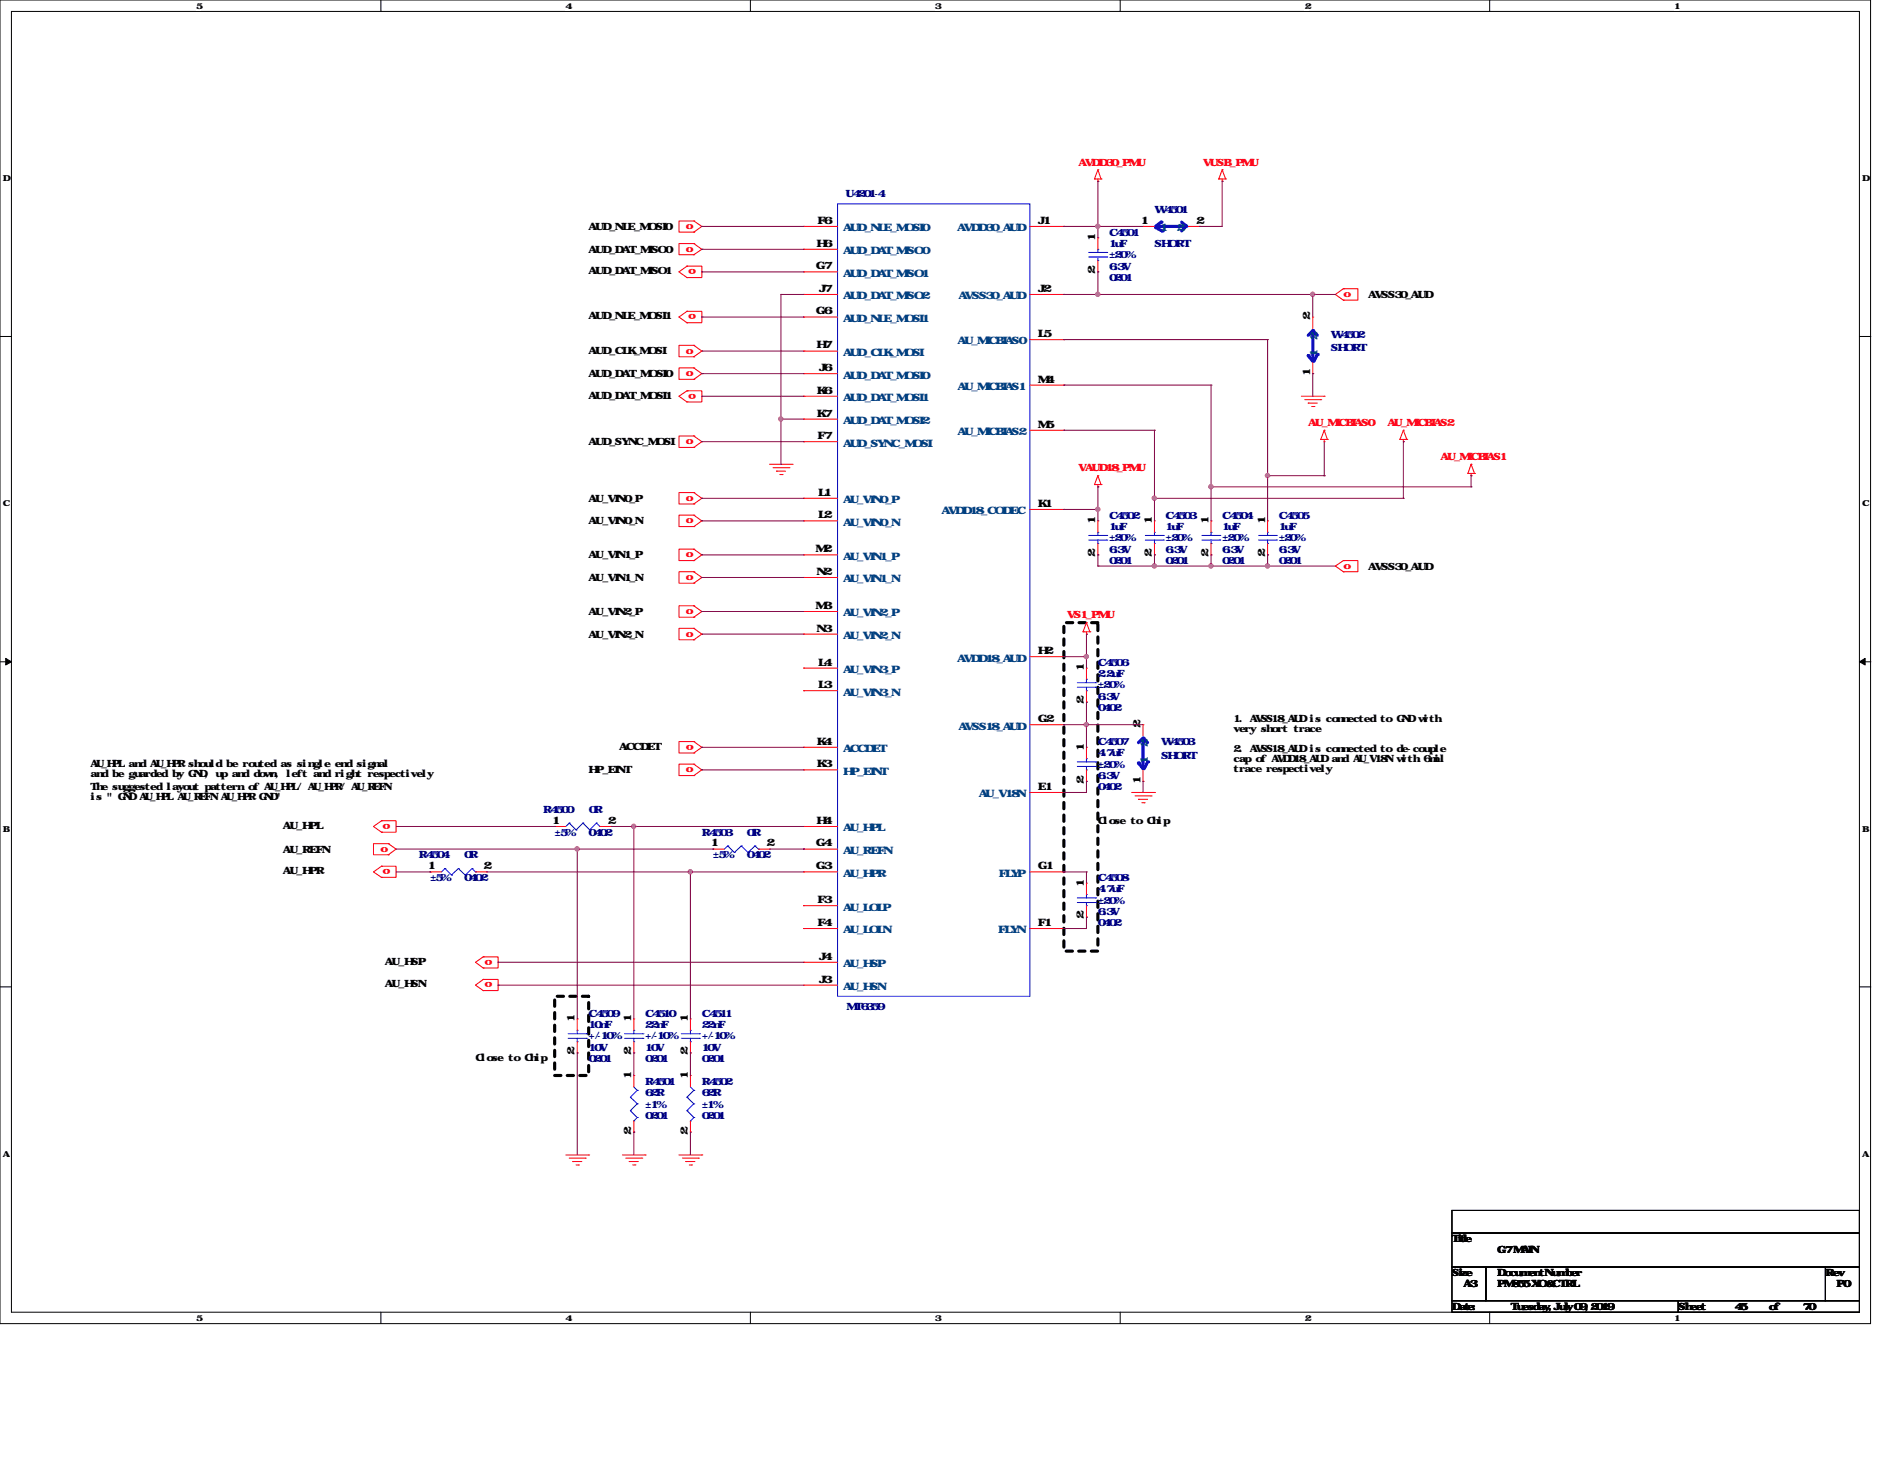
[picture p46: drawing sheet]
<svg xmlns="http://www.w3.org/2000/svg" width="279mm" height="216mm" viewBox="0 0 279 216" stroke-linecap="round" stroke-linejoin="round" font-family="sans-serif">
<defs><g id="words">
<g font-size="1.5" fill="#000080">
<text x="125.3" y="29.2">U4201-4</text>
<text x="164.3" y="34.9">C4501</text>
<text x="171" y="31.5">W4501</text>
<text x="164.3" y="36.6">1uF</text>
<text x="164.3" y="41.6">0201</text>
<text x="164.3" y="39.9">6.3V</text>
<text x="164.3" y="38.3">±20%</text>
<text x="171" y="36.6">SHORT</text>
<text x="197.1" y="50">W4502</text>
<text x="197.1" y="52">SHORT</text>
<text x="164.3" y="76.8">C4502</text>
<text x="172.7" y="76.8">C4503</text>
<text x="181.1" y="76.8">C4504</text>
<text x="189.4" y="76.8">C4505</text>
<text x="164.3" y="78.5">1uF</text>
<text x="164.3" y="83.5">0201</text>
<text x="164.3" y="81.8">6.3V</text>
<text x="164.3" y="80.2">±20%</text>
<text x="172.7" y="78.5">1uF</text>
<text x="172.7" y="83.5">0201</text>
<text x="172.7" y="81.8">6.3V</text>
<text x="172.7" y="80.2">±20%</text>
<text x="181.1" y="78.5">1uF</text>
<text x="181.1" y="83.5">0201</text>
<text x="181.1" y="81.8">6.3V</text>
<text x="181.1" y="80.2">±20%</text>
<text x="189.4" y="78.5">1uF</text>
<text x="189.4" y="83.5">0201</text>
<text x="189.4" y="81.8">6.3V</text>
<text x="189.4" y="80.2">±20%</text>
<text x="162.6" y="98.6">C4506</text>
<text x="162.6" y="100.3">2.2uF</text>
<text x="162.6" y="101.9">±20%</text>
<text x="162.6" y="105.3">0402</text>
<text x="162.6" y="103.6">6.3V</text>
<text x="162.6" y="110.3">C4507</text>
<text x="162.6" y="112">4.7uF</text>
<text x="162.6" y="113.7">±20%</text>
<text x="172" y="110.3">W4503</text>
<text x="172" y="112.4">SHORT</text>
<text x="162.6" y="117.1">0402</text>
<text x="162.6" y="115.4">6.3V</text>
<text x="80.5" y="120.4">R4500</text>
<text x="82.2" y="123.7">±5%</text>
<text x="87.2" y="123.7">0402</text>
<text x="87.2" y="120.4">0R</text>
<text x="104" y="123.7">R4503</text>
<text x="110.7" y="123.7">0R</text>
<text x="62.1" y="127.1">R4504</text>
<text x="63.7" y="130.5">±5%</text>
<text x="68.7" y="130.5">0402</text>
<text x="68.8" y="127.1">0R</text>
<text x="105.6" y="127.1">±5%</text>
<text x="110.7" y="127.1">0402</text>
<text x="162.6" y="130.5">C4508</text>
<text x="162.6" y="132.1">4.7uF</text>
<text x="162.6" y="137.2">0402</text>
<text x="162.6" y="135.5">6.3V</text>
<text x="162.6" y="133.8">±20%</text>
<text x="125.4" y="149.6">MT6359</text>
<text x="87.2" y="150.6">C4509</text>
<text x="87.2" y="152.2">10nF</text>
<text x="87.2" y="155.6">10V</text>
<text x="87.2" y="153.9">+/-10%</text>
<text x="95.6" y="150.6">C4510</text>
<text x="95.6" y="152.2">22nF</text>
<text x="95.6" y="155.6">10V</text>
<text x="95.6" y="153.9">+/-10%</text>
<text x="104" y="150.6">C4511</text>
<text x="104" y="152.2">22nF</text>
<text x="104" y="155.6">10V</text>
<text x="104" y="153.9">+/-10%</text>
<text x="87.2" y="157.3">0201</text>
<text x="95.6" y="157.3">0201</text>
<text x="95.6" y="160.6">R4501</text>
<text x="104" y="160.6">R4502</text>
<text x="104" y="157.3">0201</text>
<text x="95.6" y="162.3">62R</text>
<text x="95.6" y="164">±1%</text>
<text x="95.6" y="165.7">0201</text>
<text x="104" y="162.3">62R</text>
<text x="104" y="164">±1%</text>
<text x="104" y="165.7">0201</text>
</g>
<g font-size="1.5" fill="#f00">
<text x="159.8" y="24.5">AVDD30_PMU</text>
<text x="178.2" y="24.5">VUSB_PMU</text>
<text x="101.6" y="34">o</text>
<text x="101.6" y="37.3">o</text>
<text x="103.1" y="39.9" transform="rotate(-180 103.1 39.9)">o</text>
<text x="103.1" y="46.6" transform="rotate(-180 103.1 46.6)">o</text>
<text x="199" y="44">o</text>
<text x="101.6" y="52.4">o</text>
<text x="101.6" y="55.7">o</text>
<text x="103.1" y="58.3" transform="rotate(-180 103.1 58.3)">o</text>
<text x="101.6" y="65.8">o</text>
<text x="193.8" y="63.1">AU_MICBIAS0</text>
<text x="205.5" y="63.1">AU_MICBIAS2</text>
<text x="159.8" y="69.8">VAUD18_PMU</text>
<text x="213.4" y="68.1">AU_MICBIAS1</text>
<text x="101.6" y="74.2">o</text>
<text x="101.6" y="77.5">o</text>
<text x="101.6" y="82.6">o</text>
<text x="101.6" y="85.9">o</text>
<text x="199" y="84.2">o</text>
<text x="101.6" y="90.9">o</text>
<text x="101.6" y="94.3">o</text>
<text x="158.1" y="91.6">VS1_PMU</text>
<text x="102.8" y="110.3" transform="rotate(-180 102.8 110.3)">o</text>
<text x="101.6" y="114.4">o</text>
<text x="57.9" y="122" transform="rotate(-180 57.9 122)">o</text>
<text x="56.3" y="126.2">o</text>
<text x="57.9" y="128.7" transform="rotate(-180 57.9 128.7)">o</text>
<text x="72.9" y="142.1" transform="rotate(-180 72.9 142.1)">o</text>
<text x="72.9" y="145.5" transform="rotate(-180 72.9 145.5)">o</text>
</g>
<g font-size="1.5">
<text x="87.2" y="34.1">AUD_NLE_MOSI0</text>
<text x="121.1" y="33.1">F6</text>
<text x="153.8" y="33.1">J1</text>
<text x="162.3" y="35.7" transform="rotate(-90 162.3 35.7)">1</text>
<text x="169" y="33.1">1</text>
<text x="177.2" y="33.1">2</text>
<text x="87.2" y="37.4">AUD_DAT_MISO0</text>
<text x="87.2" y="40.6">AUD_DAT_MISO1</text>
<text x="120.9" y="39.9">G7</text>
<text x="120.9" y="36.5">H6</text>
<text x="162.3" y="40.6" transform="rotate(-90 162.3 40.6)">2</text>
<text x="87.2" y="47.3">AUD_NLE_MOSI1</text>
<text x="120.9" y="46.6">G6</text>
<text x="121.3" y="43.2">J7</text>
<text x="153.8" y="43.2">J2</text>
<text x="194.1" y="47.5" transform="rotate(-90 194.1 47.5)">2</text>
<text x="202.7" y="44.1">AVSS30_AUD</text>
<text x="87.2" y="52.5">AUD_CLK_MOSI</text>
<text x="120.9" y="51.6">H7</text>
<text x="153.8" y="49.9">L5</text>
<text x="87.2" y="55.8">AUD_DAT_MOSI0</text>
<text x="87.2" y="59.1">AUD_DAT_MOSI1</text>
<text x="121" y="58.3">K6</text>
<text x="121.3" y="54.9">J6</text>
<text x="153.8" y="56.6">M4</text>
<text x="194.1" y="55.7" transform="rotate(-90 194.1 55.7)">1</text>
<text x="87.2" y="65.9">AUD_SYNC_MOSI</text>
<text x="121" y="61.7">K7</text>
<text x="121.1" y="65">F7</text>
<text x="153.8" y="63.3">M5</text>
<text x="87.2" y="74.3">AU_VIN0_P</text>
<text x="87.2" y="77.6">AU_VIN0_N</text>
<text x="121.2" y="73.4">L1</text>
<text x="121.2" y="76.8">L2</text>
<text x="153.8" y="75.1">K1</text>
<text x="162.3" y="77.6" transform="rotate(-90 162.3 77.6)">1</text>
<text x="170.6" y="77.6" transform="rotate(-90 170.6 77.6)">1</text>
<text x="179" y="77.6" transform="rotate(-90 179 77.6)">1</text>
<text x="187.4" y="77.6" transform="rotate(-90 187.4 77.6)">1</text>
<text x="87.2" y="82.7">AU_VIN1_P</text>
<text x="120.8" y="81.8">M2</text>
<text x="162.3" y="82.5" transform="rotate(-90 162.3 82.5)">2</text>
<text x="170.6" y="82.5" transform="rotate(-90 170.6 82.5)">2</text>
<text x="179" y="82.5" transform="rotate(-90 179 82.5)">2</text>
<text x="187.4" y="82.5" transform="rotate(-90 187.4 82.5)">2</text>
<text x="87.2" y="86">AU_VIN1_N</text>
<text x="120.9" y="85.1">N2</text>
<text x="202.7" y="84.4">AVSS30_AUD</text>
<text x="87.2" y="91.1">AU_VIN2_P</text>
<text x="87.2" y="94.4">AU_VIN2_N</text>
<text x="120.8" y="90.2">M3</text>
<text x="120.9" y="93.5">N3</text>
<text x="121.2" y="98.6">L4</text>
<text x="121.2" y="101.9">L3</text>
<text x="153.8" y="96.9">H2</text>
<text x="160.6" y="99.4" transform="rotate(-90 160.6 99.4)">1</text>
<text x="153.8" y="106.9">G2</text>
<text x="160.6" y="104.3" transform="rotate(-90 160.6 104.3)">2</text>
<text x="169" y="107.8" transform="rotate(-90 169 107.8)">2</text>
<text x="182.8" y="106.9">1. AVSS18_AUD is connected to GND w</text>
<text x="210.9" y="106.9">ith</text>
<text x="13.4" y="113.6">AU_HPL and AU_HPR should be routed as single end signal</text>
<text x="91.7" y="111">ACCDET</text>
<text x="121" y="113.6">K3</text>
<text x="121" y="110.3">K4</text>
<text x="160.6" y="111.2" transform="rotate(-90 160.6 111.2)">1</text>
<text x="182.8" y="108.3">very short trace</text>
<text x="182.8" y="111.3">2. AVSS18_AUD is connected to de-couple</text>
<text x="182.8" y="112.8">cap of AVDD18_AUD and AU_V18N w</text>
<text x="207.7" y="112.8">ith 6m</text>
<text x="212.5" y="112.8">il</text>
<text x="13.4" y="115.1">and be guarded by GND, up and dow</text>
<text x="13.4" y="116.9">The suggested layout pattern of AU_HPL/ AU_HPR/ AU_REFN</text>
<text x="13.4" y="118.4">is &quot; GND AU_HPL AU_REFN AU_HPR GND&quot;</text>
<text x="40" y="115.1">n, left and right respectively</text>
<text x="87.2" y="114.5">HP_EINT</text>
<text x="153.8" y="117">E1</text>
<text x="160.6" y="116" transform="rotate(-90 160.6 116)">2</text>
<text x="169" y="116" transform="rotate(-90 169 116)">1</text>
<text x="182.8" y="114.3">trace respectively</text>
<text x="41.9" y="122.7">AU_HPL</text>
<text x="81.8" y="122">1</text>
<text x="90" y="122">2</text>
<text x="105.3" y="125.3">1</text>
<text x="113.5" y="125.3">2</text>
<text x="120.9" y="125.3">G4</text>
<text x="120.9" y="122">H4</text>
<text x="162.6" y="122">Close to Chip</text>
<text x="41.9" y="126.3">AU_REFN</text>
<text x="41.9" y="129.5">AU_HPR</text>
<text x="63.4" y="128.7">1</text>
<text x="71.6" y="128.7">2</text>
<text x="120.9" y="128.7">G3</text>
<text x="153.8" y="128.7">G1</text>
<text x="160.6" y="131.3" transform="rotate(-90 160.6 131.3)">1</text>
<text x="121.1" y="133.7">F3</text>
<text x="121.1" y="137.1">F4</text>
<text x="153.8" y="137.1">F1</text>
<text x="160.6" y="136.1" transform="rotate(-90 160.6 136.1)">2</text>
<text x="57" y="142.9">AU_HSP</text>
<text x="121.3" y="142.1">J4</text>
<text x="57" y="146.2">AU_HSN</text>
<text x="121.3" y="145.5">J3</text>
<text x="85.1" y="151.4" transform="rotate(-90 85.1 151.4)">1</text>
<text x="93.5" y="151.4" transform="rotate(-90 93.5 151.4)">1</text>
<text x="101.9" y="151.4" transform="rotate(-90 101.9 151.4)">1</text>
<text x="70.4" y="157.1">Close to Chip</text>
<text x="85.1" y="156.3" transform="rotate(-90 85.1 156.3)">2</text>
<text x="93.5" y="159.8" transform="rotate(-90 93.5 159.8)">1</text>
<text x="93.5" y="156.3" transform="rotate(-90 93.5 156.3)">2</text>
<text x="101.9" y="159.8" transform="rotate(-90 101.9 159.8)">1</text>
<text x="101.9" y="156.3" transform="rotate(-90 101.9 156.3)">2</text>
<text x="93.5" y="168" transform="rotate(-90 93.5 168)">2</text>
<text x="101.9" y="168" transform="rotate(-90 101.9 168)">2</text>
<text x="215.1" y="183.9">Title</text>
<text x="221.8" y="185.6">G7 MAIN</text>
<text x="215.1" y="189">Size</text>
<text x="216.8" y="190.6">A3</text>
<text x="221.8" y="190.6">PM855 XO&amp;CTRL</text>
<text x="221.8" y="189">Document Number</text>
<text x="270.4" y="189">Rev</text>
<text x="272.1" y="190.6">P0</text>
<text x="215.1" y="194">Date:</text>
<text x="223.8" y="194">Tuesday, July 09, 2019</text>
<text x="248.6" y="194">Sheet</text>
<text x="257" y="194">45</text>
<text x="262" y="194">of</text>
<text x="267.1" y="194">70</text>
</g>
<g font-size="1.5" fill="#004080">
<text x="124.9" y="34.2">AUD_NLE_MOSI0</text>
<text x="141.8" y="34.2">AVDD30_AUD</text>
<text x="171.9" y="34.2">1</text>
<text x="174.3" y="34.2">2</text>
<text x="124.9" y="37.6">AUD_DAT_MISO0</text>
<text x="124.9" y="41">AUD_DAT_MISO1</text>
<text x="124.9" y="47.7">AUD_NLE_MOSI1</text>
<text x="124.9" y="44.3">AUD_DAT_MISO2</text>
<text x="142" y="44.3">AVSS30_AUD</text>
<text x="124.9" y="52.7">AUD_CLK_MOSI</text>
<text x="141.9" y="51">AU_MICBIAS0</text>
<text x="195.2" y="52.8" transform="rotate(-90 195.2 52.8)">1</text>
<text x="195.2" y="50.3" transform="rotate(-90 195.2 50.3)">2</text>
<text x="124.9" y="59.4">AUD_DAT_MOSI1</text>
<text x="124.9" y="56">AUD_DAT_MOSI0</text>
<text x="141.9" y="57.7">AU_MICBIAS1</text>
<text x="124.9" y="62.8">AUD_DAT_MOSI2</text>
<text x="141.9" y="64.4">AU_MICBIAS2</text>
<text x="124.9" y="66.1">AUD_SYNC_MOSI</text>
<text x="124.9" y="74.5">AU_VIN0_P</text>
<text x="124.9" y="77.9">AU_VIN0_N</text>
<text x="139.5" y="76.2">AVDD18_CODEC</text>
<text x="124.9" y="82.9">AU_VIN1_P</text>
<text x="124.9" y="86.2">AU_VIN1_N</text>
<text x="124.9" y="91.3">AU_VIN2_P</text>
<text x="124.9" y="94.6">AU_VIN2_N</text>
<text x="124.9" y="99.7">AU_VIN3_P</text>
<text x="141.8" y="98">AVDD18_AUD</text>
<text x="124.9" y="103">AU_VIN3_N</text>
<text x="124.9" y="111.4">ACCDET</text>
<text x="142" y="108">AVSS18_AUD</text>
<text x="170.1" y="113.2" transform="rotate(-90 170.1 113.2)">1</text>
<text x="170.1" y="110.7" transform="rotate(-90 170.1 110.7)">2</text>
<text x="124.9" y="114.7">HP_EINT</text>
<text x="145" y="118.1">AU_V18N</text>
<text x="124.9" y="123.1">AU_HPL</text>
<text x="124.9" y="129.8">AU_HPR</text>
<text x="124.9" y="126.4">AU_REFN</text>
<text x="148" y="129.8">FLYP</text>
<text x="124.9" y="134.8">AU_LOLP</text>
<text x="124.9" y="138.2">AU_LOLN</text>
<text x="124.9" y="143.2">AU_HSP</text>
<text x="147.9" y="138.2">FLYN</text>
<text x="124.9" y="146.6">AU_HSN</text>
</g>
<g font-size="1.2">
<text x="29" y="1.3">5</text>
<text x="83.8" y="1.3">4</text>
<text x="138.5" y="1.3">3</text>
<text x="193.3" y="1.3">2</text>
<text x="248" y="1.3">1</text>
<text x=".4" y="26.8">D</text>
<text x="275.9" y="26.8">D</text>
<text x=".4" y="75">C</text>
<text x="275.9" y="75">C</text>
<text x=".4" y="123.1">B</text>
<text x="275.9" y="123.1">B</text>
<text x=".4" y="171.3">A</text>
<text x="275.9" y="171.3">A</text>
<text x="29" y="195.6">5</text>
<text x="83.8" y="195.6">4</text>
<text x="138.5" y="195.6">3</text>
<text x="193.3" y="195.6">2</text>
<text x="248" y="195.6">1</text>
</g>
</g></defs>
<path d="M0 0h277.1v196h-277.1zM1.7 1.7h273.8v192.6h-273.8z" fill="none" stroke="#000" stroke-width=".15"/>
<g fill="#fff">
<path d="M29 .2h.7v1.3h-.7z"/>
<path d="M29 194.5h.7v1.3h-.7z"/>
</g>
<path d="M56.4 0v1.7M56.4 194.3v1.7" fill="none" stroke="#000" stroke-width=".15"/>
<g fill="#fff">
<path d="M83.8 .2h.6v1.3h-.6z"/>
<path d="M83.8 194.5h.6v1.3h-.6z"/>
</g>
<path d="M111.2 0v1.7M111.2 194.3v1.7" fill="none" stroke="#000" stroke-width=".15"/>
<g fill="#fff">
<path d="M138.5 .2h.6v1.3h-.6z"/>
<path d="M138.5 194.5h.6v1.3h-.6z"/>
</g>
<path d="M165.9 0v1.7M165.9 194.3v1.7" fill="none" stroke="#000" stroke-width=".15"/>
<g fill="#fff">
<path d="M193.3 .2h.6v1.3h-.6z"/>
<path d="M193.3 194.5h.6v1.3h-.6z"/>
</g>
<path d="M220.7 0v1.7M220.7 194.3v1.7" fill="none" stroke="#000" stroke-width=".15"/>
<g fill="#fff">
<path d="M248 .2h.7v1.3h-.7z"/>
<path d="M248 194.5h.7v1.3h-.7z"/>
<path d="M.4 25.7h.9v1.4h-.9z"/>
<path d="M275.9 25.7h.8v1.4h-.8z"/>
<path d="M.4 73.9h.9v1.3h-.9z"/>
<path d="M275.9 73.9h.8v1.3h-.8z"/>
</g>
<path d="M0 49.8h1.7M275.5 49.8h1.7" fill="none" stroke="#000" stroke-width=".15"/>
<g fill="#fff">
<path d="M.4 122h.8v1.4h-.8z"/>
<path d="M275.9 122h.7v1.4h-.7z"/>
</g>
<path d="M0 98h1.7M275.5 98h1.7" fill="none" stroke="#000" stroke-width=".15"/>
<path d="M.8 97.5l.9 .5-.9 .5zM275.5 98l.8-.5v1z" fill="#000" stroke="#000" stroke-width=".15"/>
<g fill="#fff">
<path d="M.4 170.2h.8v1.3h-.8z"/>
<path d="M275.9 170.2h.7v1.3h-.7z"/>
</g>
<path d="M0 146.1h1.7M275.5 146.1h1.7M215.1 179.2h60.4v3.4h-60.4zM215.1 182.6h60.4v5h-60.4zM215.1 187.6h5v5h-5zM215.1 192.6h33.5v1.7h-33.5zM220.1 187.6h50.3v5h-50.3zM248.6 192.6h26.9v1.7h-26.9zM270.4 187.6h5.1v5h-5.1z" fill="none" stroke="#000" stroke-width=".15"/>
<path d="M157.6 92.2h5v48.6h-5zM82.2 147.5h5v11.8h-5z" fill="none" stroke="#000" stroke-width=".47" stroke-dasharray=".9 .9"/>
<g fill="none" stroke="#f00" stroke-width=".15">
<path d="M101.8 39.4h.1M101.8 39.4h2.2v1.7h-2.2M101.8 39.4l-1.2 .9 1.2 .8M102.8 32.7h.1M102.8 34.4h.1M102.8 32.7h-2.2v1.7h2.2M102.8 36.1h.1M102.8 37.7h.1M102.8 36.1h-2.2v1.6h2.2M102.8 32.7l1.2 .8-1.2 .9M102.8 36.1l1.2 .8-1.2 .8M162.1 26.5h.1"/>
<path d="M162.1 26.5h1M162.6 26.8h.1M162.6 25.1h.1M162.6 26.5v.3M162.6 25.1l.5 1.4M162.6 25.1l-.5 1.4M163.1 26.5h.1M180.6 26.5h.1M180.6 26.5h1M181.1 26.8h.1M181.1 25.1h.1M181.1 26.5v.3"/>
<path d="M181.1 25.1l.5 1.4M181.1 25.1l-.5 1.4M181.6 26.5h.1M101.8 41.1h.1M101.8 47.8h.1M101.8 46.1h.1M101.8 46.1h2.2v1.7h-2.2M101.8 59.5h.1M101.8 57.9h.1M101.8 57.9h2.2v1.6h-2.2M101.8 46.1l-1.2 .8 1.2 .9M101.8 57.9l-1.2 .8 1.2 .8"/>
<path d="M102.8 51.1h.1M102.8 52.8h.1M102.8 51.1h-2.2v1.7h2.2M102.8 54.5h.1M102.8 56.2h.1M102.8 54.5h-2.2v1.7h2.2M102.8 51.1l1.2 .9-1.2 .8M102.8 54.5l1.2 .8-1.2 .9M192.8 58.7h3.4M193.3 59.2h2.4M193.8 59.7h.1M193.8 59.7h1.4"/>
<path d="M195.7 59.2h.1M196.2 58.7h.1M199 42.8h.1M199 44.4h.1M199 42.8h2.2v1.6h-2.2M199 42.8l-1.2 .8 1.2 .8M102.8 64.6h.1M102.8 66.3h.1M102.8 64.6h-2.2v1.7h2.2M102.8 72.9h.1M102.8 74.6h.1M102.8 72.9h-2.2v1.7h2.2"/>
<path d="M102.8 76.3h.1M102.8 78h.1M102.8 76.3h-2.2v1.7h2.2M102.8 64.6l1.2 .8-1.2 .9M102.8 72.9l1.2 .9-1.2 .8M102.8 76.3l1.2 .8-1.2 .9M114 68.7h3.3M114.5 69.3h2.4M115 69.8h.1M115 69.8h1.4M115.5 70.3h.4M115.9 70.3h.1"/>
<path d="M116.9 69.3h.1M117.3 68.7h.1M162.1 71.8h.1M162.1 71.8h1M162.6 72.1h.1M162.6 70.4h.1M162.6 71.8v.3M162.6 70.4l.5 1.4M162.6 70.4l-.5 1.4M163.1 71.8h.1M171 77.1h.1M171 77.1v1.7"/>
<path d="M179.4 77.1h.1M179.4 77.1v1.7M194.3 60.2h.3M194.6 60.2h.1M195.7 65.1h.1M195.7 65.1h.9M196.2 65.4h.1M196.2 63.7h.1M196.2 65.1v.3M196.2 63.7l-.5 1.4M196.2 63.7l.4 1.4M196.6 65.1h.1"/>
<path d="M207.4 65.1h.1M207.4 65.1h1M207.9 65.4h.1M207.9 63.7h.1M207.9 65.1v.3M207.9 63.7l-.5 1.4M207.9 63.7l.5 1.4M208.4 65.1h.1M217.5 70.1h.1M217.5 70.1h.9M217.9 70.4h.1M217.9 68.7h.1"/>
<path d="M217.9 70.1v.3M217.9 68.7l.5 1.4M217.9 68.7l-.4 1.4M218.4 70.1h.1M102.8 81.3h.1M102.8 83h.1M102.8 81.3h-2.2v1.7h2.2M102.8 84.7h.1M102.8 86.4h.1M102.8 84.7h-2.2v1.7h2.2M102.8 89.7h.1M102.8 91.4h.1"/>
<path d="M102.8 89.7h-2.2v1.7h2.2M102.8 93h.1M102.8 94.7h.1M102.8 93h-2.2v1.7h2.2M102.8 81.3l1.2 .9-1.2 .8M102.8 84.7l1.2 .8-1.2 .9M102.8 89.7l1.2 .9-1.2 .8M102.8 93l1.2 .9-1.2 .8M160.4 93.6h.1M160.4 93.6h1.1M161 93.9h.1M161 92.2h.1"/>
<path d="M161 93.6v.3M161 92.2l.5 1.4M161 92.2l-.6 1.4M161.5 93.6h.1M171 82.2h.1M171 80.5v1.7M179.4 82.2h.1M179.4 80.5v1.7M199 83h.1M199 84.7h.1M199 83h2.2v1.7h-2.2M199 83l-1.2 .8 1.2 .9"/>
<path d="M102.8 113.2h.1M102.8 114.9h.1M102.8 113.2h-2.2v1.7h2.2M102.8 111.5h.1M102.8 109.8h.1M102.8 109.8h-2.2v1.7h2.2M102.8 113.2l1.2 .8-1.2 .9M102.8 109.8l1.2 .9-1.2 .8M167.6 117.3h3.4M168.1 117.9h2.4M168.7 118.4h.1M168.7 118.4h1.3"/>
<path d="M169.2 118.9h.3M169.5 118.9h.1M170.5 117.9h.1M171 117.3h.1M56.5 123.2h.1M56.5 121.5h.1M56.5 121.5h2.2v1.7h-2.2M56.5 129.9h.1M56.5 128.3h.1M56.5 128.3h2.2v1.6h-2.2M56.5 121.5l-1.2 .9 1.2 .8M56.5 128.3l-1.2 .8 1.2 .8"/>
<path d="M57.5 124.9h.1M57.5 126.6h.1M57.5 124.9h-2.2v1.7h2.2M57.5 124.9l1.2 .8-1.2 .9M82.2 122.4h.1M82.2 122.4h1.6M88.9 122.4h1.7M90.6 122.4h.1M161 130.8h.1M161 135.8h.1M161 130.8v1.7M161 134.1v1.7"/>
<path d="M71.6 143.3h.1M71.6 141.7h.1M71.6 141.7h2.2v1.6h-2.2M71.6 146.7h.1M71.6 145h.1M71.6 145h2.2v1.7h-2.2M71.6 141.7l-1.2 .8 1.2 .8M71.6 145l-1.2 .9 1.2 .8M85.5 150.9h.1M85.5 155.9h.1M85.5 150.9v1.7M85.5 154.3v1.6"/>
<path d="M93.9 150.9h.1M93.9 155.9h.1M93.9 150.9v1.7M93.9 154.3v1.6M102.3 159.3h.1M102.3 150.9h.1M102.3 155.9h.1M102.3 150.9v1.7M102.3 154.3v1.6M102.3 159.3v1.7M83.8 171h3.4M84.3 171.5h2.4"/>
<path d="M84.8 172h.1M84.8 172h1.4M85.3 172.5h.4M85.7 172.5h.1M86.7 171.5h.1M87.2 171h.1M92.2 171h3.4M92.7 171.5h2.4M93.2 172h.1M93.2 172h1.4M93.7 172.5h.4M94.1 172.5h.1"/>
<path d="M95.1 171.5h.1M95.6 171h.1M100.6 171h3.4M101.1 171.5h2.4M101.6 172h.1M101.6 172h1.4M102.1 172.5h.3M102.3 167.6h.1M102.3 166v1.6M102.4 172.5h.1M103.5 171.5h.1M104 171h.1"/>
</g>
<g fill="none" stroke="#00f" stroke-width=".15">
<path d="M169.7 79.3h2.6M169.7 80h2.6M171 78.8h.1M171 78.8v.5M171 80v.5M172.3 79.3h.1M172.3 80h.1M178.1 79.3h2.6M178.1 80h2.6M179.4 78.8h.1M179.4 78.8v.5M179.4 80v.5"/>
<path d="M180.7 79.3h.1M180.7 80h.1M171 80.5h.1M179.4 80.5h.1M84.3 121.9h.1M84.3 121.9l-.5 .5M84.3 121.9l1 1M85.3 122.9h.1M86.4 121.9h.1M86.4 121.9l-1.1 1M86.4 121.9l1 1M87.4 122.9h.1"/>
<path d="M88.3 121.9h.1M88.3 121.9l-.9 1M88.3 121.9l.6 .5M88.9 122.4h.1M159.6 133h2.7M159.6 133.6h2.7M161 132.5h.1M161 134.1h.1M161 132.5v.5M161 133.6v.5M162.3 133h.1M162.3 133.6h.1"/>
<path d="M84.2 153.1h2.7M84.2 153.8h2.7M85.5 152.6h.1M85.5 154.3h.1M85.5 152.6v.5M85.5 153.8v.5M86.9 153.1h.1M86.9 153.8h.1M92.5 153.1h2.7M92.5 153.8h2.7M93.9 152.6h.1M93.9 154.3h.1"/>
<path d="M93.9 152.6v.5M93.9 153.8v.5M95.2 153.1h.1M95.2 153.8h.1M100.9 153.1h2.7M100.9 153.8h2.7M102.3 152.6h.1M102.3 154.3h.1M102.3 152.6v.5M102.3 153.8v.5M103.6 153.1h.1M103.6 153.8h.1"/>
<path d="M101.8 162.5h.1M101.8 164.5h.1M101.8 162.5l1 .9M101.8 164.5l1 1M102.3 166h.1M102.3 161l.5 .5M102.8 161.5h.1M102.8 163.4h.1M102.8 165.5h.1M102.8 161.5l-1 1M102.8 163.4l-1 1.1M102.8 165.5l-.5 .5"/>
</g>
<path d="M169.2 109.5l-.5 .5" fill="none" stroke="#00f" stroke-width=".47"/>
<circle cx="169.2" cy="109.5" r=".23" fill="#00f"/>
<path d="M169.3 109.3l.7 .7" fill="none" stroke="#00f" stroke-width=".47"/>
<circle cx="169.3" cy="109.3" r=".23" fill="#00f"/>
<path d="M169.3 109.8v3.7" fill="none" stroke="#00f" stroke-width=".47"/>
<circle cx="169.3" cy="109.8" r=".23" fill="#00f"/>
<path d="M168.7 113l.6 .8" fill="none" stroke="#00f" stroke-width=".47"/>
<circle cx="168.7" cy="113" r=".23" fill="#00f"/>
<path d="M170 112.8l-.5 1" fill="none" stroke="#00f" stroke-width=".47"/>
<circle cx="170" cy="112.8" r=".23" fill="#00f"/>
<g fill="none" stroke="#f00" stroke-width=".15">
<path d="M119 36.9h.1M119 33.5h.1M119 36.9h5.1M119 33.5h5.1M152.6 33.5h5M157.6 33.5h.1M162.6 35.2h.1M162.6 35.2v1.7M162.6 38.6v1.7M119 58.7h.1M119 52h.1M119 55.3h.1"/>
<path d="M119 40.3h.1M119 46.9h.1M119 43.6h.1M119 58.7h5.1M119 52h5.1M119 55.3h5.1M119 40.3h5.1M119 46.9h5.1M119 43.6h5.1M152.6 43.6h5M152.6 50.3h5M152.6 57h5"/>
<path d="M157.6 43.6h.1M157.6 50.3h.1M157.6 57h.1M162.6 40.3h.1M119 65.4h.1M119 73.8h.1M119 77.1h.1M119 62.1h.1M119 65.4h5.1M119 73.8h5.1M119 77.1h5.1M119 62.1h5.1"/>
<path d="M152.6 63.7h5M152.6 75.4h5M157.6 63.7h.1M157.6 75.4h.1M162.6 77.1h.1M162.6 77.1v1.7M187.8 77.1h.1M187.8 77.1v1.7M119 82.2h.1M119 90.6h.1M119 85.5h.1M119 93.9h.1"/>
<path d="M119 98.9h.1M119 82.2h5.1M119 90.6h5.1M119 85.5h5.1M119 93.9h5.1M119 98.9h5.1M152.6 97.2h5M157.6 97.2h.1M161 98.9h.1M161 98.9v1.7M162.6 82.2h.1M162.6 80.5v1.7"/>
<path d="M187.8 82.2h.1M187.8 80.5v1.7M119 114h.1M119 110.7h.1M119 102.3h.1M119 114h5.1M119 110.7h5.1M119 102.3h5.1M152.6 117.3h5M152.6 107.3h5M157.6 117.3h.1M157.6 107.3h.1"/>
<path d="M161 110.7h.1M161 115.7h.1M161 104h.1M161 102.3v1.7M161 110.7v1.7M161 114v1.7M169.3 115.7h.1M169.3 107.3h.1M169.3 107.3v1.7M169.3 114v1.7M63.7 129.1h.1M63.7 129.1h1.7"/>
<path d="M70.4 129.1h1.7M72.1 129.1h.1M119 122.4h.1M119 129.1h.1M119 125.7h.1M119 134.1h.1M119 137.5h.1M119 122.4h5.1M119 129.1h5.1M119 125.7h5.1M119 134.1h5.1M119 137.5h5.1"/>
<path d="M152.6 129.1h5M152.6 137.5h5M157.6 129.1h.1M157.6 137.5h.1M93.9 159.3h.1M93.9 159.3v1.7M119 142.5h.1M119 145.9h.1M119 142.5h5.1M119 145.9h5.1M93.9 167.6h.1M93.9 166v1.6"/>
</g>
<g fill="none" stroke="#00f" stroke-width=".15">
<path d="M124.1 30.2h28.5v117.3h-28.5zM161.3 37.4h2.7M161.3 38.1h2.7M162.6 36.9h.1M162.6 38.6h.1M162.6 36.9v.5M162.6 38.1v.5M164 37.4h.1M164 38.1h.1M161.3 79.3h2.7M161.3 80h2.7M162.6 78.8h.1"/>
<path d="M162.6 78.8v.5M162.6 80v.5M164 79.3h.1M164 80h.1M186.4 79.3h2.7M186.4 80h2.7M187.8 78.8h.1M187.8 78.8v.5M187.8 80v.5M189.1 79.3h.1M189.1 80h.1M162.6 80.5h.1"/>
<path d="M187.8 80.5h.1M159.6 112.8h2.7M159.6 113.5h2.7M159.6 101.1h2.7M159.6 101.8h2.7M161 112.4h.1M161 114h.1M161 100.6h.1M161 102.3h.1M161 100.6v.5M161 101.8v.5M161 112.4v.4"/>
<path d="M161 113.5v.5M162.3 112.8h.1M162.3 113.5h.1M162.3 101.1h.1M162.3 101.8h.1M65.9 128.6h.1M65.9 128.6l-.5 .5M65.9 128.6l1 1M66.9 129.6h.1M67.9 128.6h.1M67.9 128.6l-1 1M67.9 128.6l1 1"/>
<path d="M68.9 129.6h.1M69.9 128.6h.1M69.9 128.6l-1 1M69.9 128.6l.5 .5M70.4 129.1h.1M93.4 162.5h.1M93.4 164.5h.1M93.4 162.5l1 .9M93.4 164.5l1 1M93.9 166h.1M93.9 161l.5 .5M94.4 161.5h.1"/>
<path d="M94.4 163.4h.1M94.4 165.5h.1M94.4 161.5l-1 1M94.4 163.4l-1 1.1M94.4 165.5l-.5 .5"/>
</g>
<path d="M194.3 49.1l-.5 .6" fill="none" stroke="#00f" stroke-width=".47"/>
<circle cx="194.3" cy="49.1" r=".23" fill="#00f"/>
<path d="M194.5 49l.7 .7" fill="none" stroke="#00f" stroke-width=".47"/>
<circle cx="194.5" cy="49" r=".23" fill="#00f"/>
<path d="M194.5 49.5v3.7" fill="none" stroke="#00f" stroke-width=".47"/>
<circle cx="194.5" cy="49.5" r=".23" fill="#00f"/>
<path d="M193.8 52.7l.7 .8" fill="none" stroke="#00f" stroke-width=".47"/>
<circle cx="193.8" cy="52.7" r=".23" fill="#00f"/>
<path d="M195.2 52.5l-.6 1" fill="none" stroke="#00f" stroke-width=".47"/>
<circle cx="195.2" cy="52.5" r=".23" fill="#00f"/>
<path d="M194.5 55.3h.1M194.5 46.9h.1M194.5 46.9v1.7M194.5 53.7v1.6M105.6 125.7h.1M105.6 125.7h1.7M112.4 125.7h1.6M114 125.7h.1" fill="none" stroke="#f00" stroke-width=".15"/>
<path d="M107.8 125.3h.1M107.8 125.3l-.5 .4M107.8 125.3l1 .9M108.8 126.2h.1M109.8 125.3h.1M109.8 125.3l-1 .9M109.8 125.3l1 .9M110.8 126.2h.1M111.8 125.3h.1M111.8 125.3l-1 .9M111.8 125.3l.6 .4M112.4 125.7h.1" fill="none" stroke="#00f" stroke-width=".15"/>
<path d="M175 32.9l.6 .5" fill="none" stroke="#00f" stroke-width=".47"/>
<circle cx="175.6" cy="33.4" r=".23" fill="#00f"/>
<path d="M175.7 33.5l-.7 .7" fill="none" stroke="#00f" stroke-width=".47"/>
<circle cx="175.7" cy="33.5" r=".23" fill="#00f"/>
<path d="M171.5 33.5h3.7" fill="none" stroke="#00f" stroke-width=".47"/>
<circle cx="175.2" cy="33.5" r=".23" fill="#00f"/>
<path d="M172 32.9l-.8 .6" fill="none" stroke="#00f" stroke-width=".47"/>
<circle cx="172" cy="32.9" r=".23" fill="#00f"/>
<path d="M171.2 33.7l1 .5" fill="none" stroke="#00f" stroke-width=".47"/>
<circle cx="172.2" cy="34.2" r=".23" fill="#00f"/>
<path d="M169.3 33.5h.1M169.3 33.5h1.7M176 33.5h1.7M177.7 33.5h.1" fill="none" stroke="#f00" stroke-width=".15"/>
<g fill="none" stroke="#800040" stroke-width=".15">
<path d="M104 33.5h.1M104 36.9h.1M104 33.5h15M104 36.9h15M157.6 33.5h.1M157.6 33.5h11.7M162.6 33.5h.1M162.6 26.8h.1M162.6 26.8v8.4M177.7 33.5h.1M181.1 26.8h.1M181.1 26.8v6.7h-3.4"/>
<path d="M104 40.3h.1M104 46.9h.1M104 52h.1M104 55.3h.1M104 58.7h.1M104 40.3h15M104 46.9h15M104 52h15M104 55.3h15M104 58.7h15M115.7 43.6h.1M115.7 43.6h3.3"/>
<path d="M115.7 43.6v25.1M157.6 43.6h.1M157.6 50.3h.1M157.6 57h.1M157.6 43.6h40.2M157.6 50.3h30.2M157.6 57h21.8M162.6 40.3h.1M162.6 43.6h.1M162.6 40.3v3.3M179.4 57h.1M179.4 57v20.1"/>
<path d="M187.8 50.3h.1M187.8 50.3v26.8M194.5 55.3h.1M194.5 43.6h.1M194.5 43.6v3.3M194.5 55.3v3.4M104 65.4h.1M104 73.8h.1M104 77.1h.1M104 73.8h15M104 65.4h15M104 77.1h15"/>
<path d="M115.7 62.1h.1M115.7 68.7h.1M115.7 62.1h3.3M157.6 63.7h.1M157.6 75.4h.1M157.6 63.7h13.4M157.6 75.4h5M162.6 75.4h.1M162.6 72.1h.1M162.6 72.1v5M171 63.7h.1M171 73.8h.1"/>
<path d="M171 63.7v13.4M171 73.8h36.9M179.4 72.1h.1M179.4 72.1h38.5M187.8 70.4h.1M187.8 70.4h8.4M196.2 70.4h.1M196.2 65.4v5M207.9 73.8h.1M207.9 65.4h.1M207.9 65.4v8.4M217.9 72.1h.1"/>
<path d="M217.9 70.4h.1M217.9 70.4v1.7M104 82.2h.1M104 85.5h.1M104 90.6h.1M104 93.9h.1M104 82.2h15M104 85.5h15M104 90.6h15M104 93.9h15M157.6 97.2h.1M157.6 97.2h3.4"/>
<path d="M161 97.2h.1M161 93.9h.1M161 93.9v5M162.6 83.8h.1M162.6 82.2h.1M162.6 82.2v1.6M162.6 83.8h35.2M171 82.2h.1M171 83.8h.1M171 82.2v1.6M179.4 82.2h.1M179.4 83.8h.1"/>
<path d="M179.4 82.2v1.6M187.8 82.2h.1M187.8 83.8h.1M187.8 82.2v1.6M104 114h.1M104 110.7h.1M104 114h15M104 110.7h15M157.6 107.3h.1M157.6 117.3h.1M157.6 107.3h11.7M161 104h.1"/>
<path d="M161 107.3h.1M161 115.7h.1M161 104v6.7M161 115.7v1.6h-3.4M169.3 115.7h.1M169.3 115.7v1.6M58.7 129.1h5M58.7 125.7h46.9M58.7 122.4h23.5M63.7 129.1h.1M72.1 129.1h46.9M82.2 122.4h.1"/>
<path d="M85.5 125.7h.1M85.5 125.7v25.2M90.6 122.4h.1M90.6 122.4h28.4M93.9 122.4h.1M93.9 122.4v28.5M102.3 129.1h.1M102.3 129.1v21.8M105.6 125.7h.1M114 125.7h5M119 125.7h.1M157.6 129.1h.1"/>
<path d="M157.6 137.5h.1M157.6 129.1h3.4M161 129.1h.1M161 135.8h.1M161 129.1v1.7M161 135.8v1.7h-3.4M73.8 142.5h.1M73.8 145.9h.1M73.8 142.5h45.2M73.8 145.9h45.2M85.5 155.9h.1M85.5 155.9v15.1"/>
<path d="M93.9 155.9h.1M93.9 155.9v3.4M102.3 155.9h.1M102.3 155.9v3.4M93.9 167.6h.1M93.9 167.6v3.4M102.3 167.6h.1M102.3 167.6v3.4"/>
</g>
<g fill="#f0f" stroke="#f0f" stroke-width=".15">
<circle cx="194.5" cy="43.6" r=".32"/>
<circle cx="162.6" cy="43.6" r=".32"/>
<circle cx="187.8" cy="70.4" r=".32"/>
<circle cx="162.6" cy="33.5" r=".32"/>
<circle cx="179.4" cy="83.8" r=".32"/>
<circle cx="171" cy="83.8" r=".32"/>
<circle cx="187.8" cy="83.8" r=".32"/>
<circle cx="162.6" cy="75.4" r=".32"/>
<circle cx="171" cy="73.8" r=".32"/>
<circle cx="179.4" cy="72.1" r=".32"/>
<circle cx="160.9" cy="97.2" r=".32"/>
<circle cx="160.9" cy="107.3" r=".32"/>
<circle cx="93.9" cy="122.4" r=".32"/>
<circle cx="102.3" cy="129.1" r=".32"/>
<circle cx="85.5" cy="125.7" r=".32"/>
<circle cx="115.7" cy="62" r=".32"/>
</g>
<use href="#words"/>
</svg>
